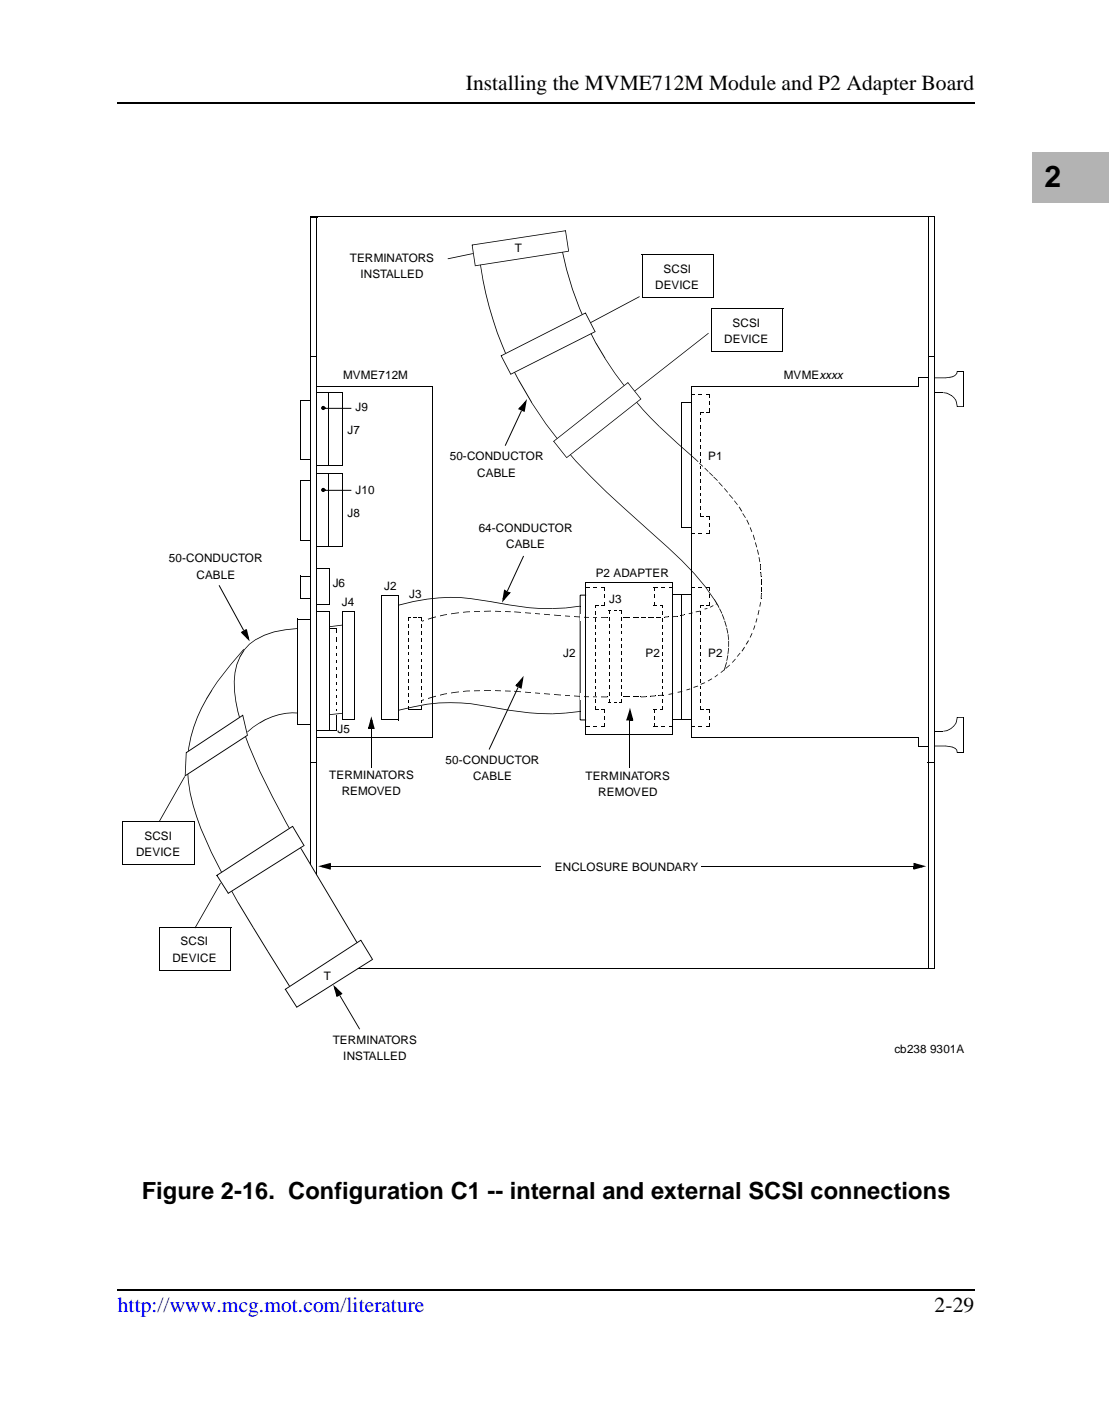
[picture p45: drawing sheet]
<svg xmlns="http://www.w3.org/2000/svg" width="181mm" height="229mm" viewBox="0 0 181 229" stroke-linecap="round" stroke-linejoin="round" font-family="sans-serif">
<defs><g id="words">
<text font-size="4.9" x="170.5" y="30.5">2</text>
<text font-size="3.9" x="23.1" y="195.7">Figure 2-16. Configuration C1 -- internal and external SCSI connections</text>
<g font-size="3.5">
<text x="76" y="14.7">Installing the MVME712M Module and P2 Adapter Board</text>
<text x="152.5" y="214.1">2-29</text>
</g>
<text font-size="3.5" fill="#00f" x="19.2" y="214.1">http://www.mcg.mot.com/literature</text>
<g font-size="1.9">
<text x="84" y="41.2">T</text>
<text x="57.1" y="42.8">TERMINATORS</text>
<text x="58.8" y="45.4">INSTALLED</text>
<text x="106.9" y="47.1">DEVICE</text>
<text x="108.3" y="44.5">SCSI</text>
<text x="119.5" y="53.3">SCSI</text>
<text x="118.2" y="55.9">DEVICE</text>
<text x="56" y="61.8">MVME712M</text>
<text x="127.9" y="61.8">MVMExxxx</text>
<text x="56.7" y="70.7">J7</text>
<text x="58" y="67.1">J9</text>
<text x="73.4" y="75.1">50-CONDUCTOR</text>
<text x="77.9" y="77.8">CABLE</text>
<text x="115.5" y="75">P1</text>
<text x="58" y="80.6">J10</text>
<text x="56.7" y="84.4">J8</text>
<text x="78.1" y="86.8">64-CONDUCTOR</text>
<text x="82.6" y="89.4">CABLE</text>
<text x="27.6" y="91.8">50-CONDUCTOR</text>
<text x="32.1" y="94.4">CABLE</text>
<text x="54.3" y="95.8">J6</text>
<text x="97.2" y="94.1">P2 ADAPTER</text>
<text x="55.8" y="98.9">J4</text>
<text x="62.7" y="96.3">J2</text>
<text x="66.8" y="97.6">J3</text>
<text x="99.4" y="98.5">J3</text>
<text x="91.9" y="107.3">J2</text>
<text x="105.3" y="107.3">P2</text>
<text x="115.5" y="107.3">P2</text>
<text x="55.1" y="119.6">J5</text>
<text x="72.7" y="124.6">50-CONDUCTOR</text>
<text x="53.7" y="127.2">TERMINATORS</text>
<text x="55.8" y="129.8">REMOVED</text>
<text x="77.2" y="127.2">CABLE</text>
<text x="95.6" y="127.2">TERMINATORS</text>
<text x="97.6" y="129.8">REMOVED</text>
<text x="23.6" y="137">SCSI</text>
<text x="22.2" y="139.7">DEVICE</text>
<text x="90.6" y="142.1">ENCLOSURE BOUNDARY</text>
<text x="29.4" y="154.3">SCSI</text>
<text x="28.1" y="156.9">DEVICE</text>
<text x="52.8" y="159.9">T</text>
<text x="54.3" y="170.3">TERMINATORS</text>
<text x="56" y="173">INSTALLED</text>
<text x="146" y="171.8">cb238 9301A</text>
</g>
</g></defs>
<path d="M19.2 16.7v.2zM159 16.7l.1 .2z" fill="#000"/>
<path d="M19.2 16.8h139.8" fill="none" stroke="#000" stroke-width=".17"/>
<path d="M19.2 211.7h139.7v3.2h-139.7z" fill="#fff"/>
<path d="M19.2 210.4v.2zM159 210.4l.1 .2z" fill="#000"/>
<path d="M19.2 210.5h139.8" fill="none" stroke="#000" stroke-width=".17"/>
<g fill="#fff">
<path d="M168.5 10.8h12.5v12.7h-12.5z"/>
<path d="M168.5 23.5h12.5v12.7h-12.5z"/>
<path d="M168.5 24.9h12.5v9.9h-12.5z"/>
</g>
<g fill="#b3b3b3">
<path d="M168.5 24.9h12.5v7.6h-12.5z"/>
<path d="M168.5 24.9h12.5v.6h-12.5z"/>
<path d="M168.5 32h12.5v1.1h-12.5z"/>
<path d="M168.5 24.9h.6v7.7h-.6z"/>
</g>
<g fill="#fff">
<path d="M168.5 36.2h12.5v12.7h-12.5z"/>
<path d="M168.5 48.9h12.5v12.7h-12.5z"/>
<path d="M168.5 61.6h12.5v12.7h-12.5z"/>
<path d="M168.5 74.3h12.5v12.7h-12.5z"/>
<path d="M168.5 87h12.5v12.7h-12.5z"/>
<path d="M168.5 99.7h12.5v12.7h-12.5z"/>
<path d="M168.5 112.4h12.5v12.7h-12.5z"/>
<path d="M168.5 125.1h12.5v12.7h-12.5z"/>
<path d="M168.5 137.8h12.5v12.7h-12.5z"/>
<path d="M168.5 150.5h12.5v12.7h-12.5z"/>
<path d="M168.5 163.2h12.5v12.7h-12.5z"/>
<path d="M168.5 175.9h12.5v12.7h-12.5z"/>
<path d="M168.5 188.6h12.5v12.7h-12.5z"/>
<path d="M168.5 201.3h12.5v12.7h-12.5z"/>
<path d="M117.5 52h8.5v4.7h-8.5z"/>
<path d="M106.2 43.2h8.6v4.6h-8.6z"/>
<path d="M50.7 63h19.8v57.3h-19.8z"/>
</g>
<path d="M50.7 63.1h19.9M50.7 63v57.3M70.6 63v57.4M50.6 120.3h19.9" fill="none" stroke="#000" stroke-width=".16"/>
<path d="M94.7 97.1h.9v20.4h-.9z" fill-rule="evenodd" fill="#fff"/>
<g fill="none" stroke="#000" stroke-width=".16">
<path d="M50.8 35.4h101.7M50.8 35.3v122.7M152.4 35.3v122.8M116 57.4h11.7M116.1 50.4h11.7M116.1 50.3v7.1M127.8 50.3v7.2M49 75h2.6M49.1 65.3h2.6M49.1 65.2v9.8M51.6 65.3v9.8M151.7 64.1h2.2"/>
<path d="M151.8 61.6v2.4M157.2 60.6v5.8M49 97.7h2.6M49.1 94h2.6M49.1 93.9v3.8M51.6 94v3.8M95.6 97.1h-.9v20.4h.9M151.7 119.3h2.2M151.8 119.3v2.5M157.2 117v5.8M50.7 158h101.7"/>
</g>
<path d="M115.5 54.4h.2zM103.4 63.9l.1 .1zM103.4 63.9l12.1-9.5h.1l-12.1 9.6zM151.7 61.6h2.6v.1v-.1l.6-.1 .1 .1-.1-.1 .5-.1v.1v-.1l.4-.2 .1 .1-.1-.1 .3-.2h.1h-.1v-.5l.2 .1-.1 .4-.4 .4 .1-.1-.5 .2-1.1 .2h-2.6zM156.2 60.5h1v.2h-1zM153.9 64a2.42 2.42 0 0 1 2.4 2.3h-.2l1.1-.1v.2h-1.1l-.1-.7 .1-.1-.1 .1-.1-.4 .1-.1-.1 .1-.3-.4 .1-.1-.1 .1-.3-.3v-.1v.1l-.4-.2 .1-.1-.1 .1-.4-.2v-.1v.1l-.6-.1zM156.1 117h1.1v.1l-1.1-.1 .2 .1-.3 1h.1l-.9 .9 .1-.1a2.21 2.21 0 0 1-1.4 .5v-.2h.6v.1v-.1l.4-.2 .1 .1-.1-.1 .4-.3v.2v-.2l.3-.3 .1 .1-.1-.1 .3-.3h.1h-.1l.1-.4 .1 .1-.1-.1zM151.7 121.7h2.6l.9 .1-.2-.1a1.18 1.18 0 0 1 1.3 1.1h-.2v-.4l.1-.1-.1 .1-.3-.3 .1-.1-.1 .2-.4-.2v-.2v.2l-.5-.1 .1-.2-.1 .2-.6-.1v-.1v.1h-2.6zM156.2 122.7h1v.1h-1z" fill="#000"/>
<path d="M112.8 63h37.1v-1.4h2.5v60.2h-2.5v-1.5h-37.1z" fill-rule="evenodd" fill="#fff"/>
<path d="M112.8 63.1h37.1M112.8 63v57.4M149.8 61.7h2.6M152.4 61.6v60.2M112.8 120.3h37.2M149.9 121.8h2.6" fill="none" stroke="#000" stroke-width=".16"/>
<path d="M149.8 61.6h.2v1.5h-.2zM149.8 120.3h.2v1.6h-.2z" fill="#000"/>
<path d="M151.5 35.3h.9v122.7h-.9z" fill="#fff"/>
<path d="M151.5 35.3h1v.1h-1zM111.2 65.6h1.6v.1h-1.6zM112.8 65.6v.1zM109.7 97v.1zM109.7 97h1.6v.1h-1.6zM111.3 85.9h1.5v.2h-1.5zM112.8 85.9v.2zM109.7 117.4v.1zM109.7 117.4h1.5v.1h-1.5zM151.4 158h1.1v.2h-1.1z" fill="#000"/>
<path d="M151.5 35.3v122.8M152.5 35.3v122.9M51.5 76h4.4M51.5 64.1h4.5M51.6 64v11.9M55.9 64v12M111.3 65.6v20.5M51.3 98.7h2.4M51.4 92.7h2.4M51.4 92.7v5.9M53.8 92.7v6M111.2 97v20.5" fill="none" stroke="#000" stroke-width=".16"/>
<path d="M62.3 97.1h2.6v20.3h-2.6z" fill="#fff"/>
<path d="M62.3 97.1h2.7M62.3 97.1v20.3M65 97.1v20.4M95.6 95.1h14.2M95.6 95v24.8M109.7 95.1v24.7M111.2 97v20.5M62.2 117.5h2.8M95.6 119.8h14.1M54 141.4h34.2M114.4 141.4h34.7" fill="none" stroke="#000" stroke-width=".16"/>
<g fill="#000">
<path d="M112.8 64.3v.1zM112.8 64.3h.5v.1h-.5zM113.3 64.3v.1zM114 64.3v.1zM114 64.3h.5v.1h-.5zM114.3 67.2l.1 .1zM114.3 67.7h.1zM114.3 67.3h.1v.4h-.1zM114.3 68.3l.1 .1zM114.3 68.8h.1zM114.3 68.4h.1v.4h-.1zM114.3 69.4l.1 .1z"/>
<path d="M114.3 69.9h.1zM114.3 69.5h.1v.4h-.1zM114.3 70.5l.1 .1zM114.3 71h.1zM114.3 70.6h.1v.4h-.1zM114.3 71.6l.1 .1zM114.3 72.1h.1zM114.3 71.7h.1v.4h-.1zM114.3 72.7l.1 .1zM114.3 73.2h.1zM114.3 72.8h.1v.4h-.1zM114.3 73.8l.1 .1z"/>
<path d="M114.3 74.3h.1zM114.3 73.9h.1v.4h-.1zM114.3 74.9l.1 .1zM114.3 75.4h.1zM114.3 75h.1v.4h-.1zM114.3 76l.1 .1zM114.3 76.5h.1zM114.3 76.1h.1v.4h-.1zM114.3 78.2l.1 .1zM114.3 78.7h.1zM114.3 78.3h.1v.4h-.1zM114.3 77.1l.1 .1z"/>
<path d="M114.3 77.6h.1zM114.3 77.2h.1v.4h-.1zM114.3 79.3l.1 .1zM114.3 79.8h.1zM114.3 79.4h.1v.4h-.1zM114.4 67.2h.3v.1h-.3zM114.5 64.3v.1zM114.7 67.2l.1 .1zM115.2 64.3v.1zM115.2 64.3h.5v.1h-.5zM115.3 67.2v.1zM115.3 67.2h.4v.1h-.4z"/>
<path d="M115.7 64.3h.1zM115.7 64.8l.1 .1zM115.7 64.3h.1v.5h-.1zM115.7 65.5l.1 .1zM115.7 66l.1 .1zM115.7 65.6h.1v.4h-.1zM115.7 66.7l.1 .1zM115.7 67.2l.1 .1zM115.7 66.8h.1v.4h-.1zM115.7 64.3l.1 .1zM99.3 99.6h.2zM99.3 99.6h.2v.5h-.2z"/>
<path d="M99.3 99.6l.1 .1zM99.4 99.6h.3v.1h-.3zM99.7 99.6v.1zM100.2 99.6v.1zM100.2 99.6h.3v.1h-.3zM100.5 99.6l.1 .1zM101 99.6l.1 .1zM101.1 99.6h.3v.1h-.3zM101.3 99.6h.1zM101.3 99.6h.1v.5h-.1zM101.4 99.6v.1zM106.7 95.8h.1z"/>
<path d="M106.7 96.3h.1zM106.7 95.8h.1v.5h-.1zM106.7 97h.1zM106.7 97.5h.1zM106.7 97h.1v.5h-.1zM106.7 98.2l.1 .1zM106.7 98.7l.1 .1zM106.7 98.3h.1v.4h-.1zM106.7 95.8v.1zM106.7 98.7v.1zM106.7 95.8h.5v.1h-.5zM106.7 98.7h.4v.1h-.4z"/>
<path d="M107.1 98.7l.1 .1zM107.2 95.8v.1zM107.7 98.7l.1 .1zM107.8 98.7h.3v.1h-.3zM107.9 95.8l.1 .1zM108 95.8h.4v.1h-.4zM108.1 98.7l.1 .1zM108.1 99.2h.1zM108.1 98.8h.1v.4h-.1zM108.1 99.8l.1 .1zM108.1 99.9h.1v.4h-.1zM108.4 95.8l.1 .1z"/>
<path d="M109.2 95.8v.1zM109.2 95.8h.5v.1h-.5zM109.7 95.8v.1zM111.2 97h1.6v.1h-1.6zM112.8 97v.1zM112.8 95.8v.1zM112.8 86.9v.2zM112.8 95.8h.5v.1h-.5zM112.8 86.9h.5v.2h-.5zM113.3 95.8v.1zM113.3 86.9v.2zM114 95.8v.1z"/>
<path d="M114 86.9v.2zM114 95.8h.5v.1h-.5zM114 86.9h.5v.2h-.5zM114.3 98.7l.1 .1zM114.3 99.2h.1zM114.3 98.8h.1v.4h-.1zM114.3 99.8l.1 .1zM114.3 99.9h.1v.4h-.1zM114.3 80.4l.1 .1zM114.3 80.9h.1zM114.3 80.5h.1v.4h-.1zM114.3 82.6l.1 .1z"/>
<path d="M114.3 83.1h.1zM114.3 82.7h.1v.4h-.1zM114.3 81.5l.1 .1zM114.3 82h.1zM114.3 81.6h.1v.4h-.1zM114.3 83.7l.1 .1zM114.3 84.2h.1zM114.3 83.8h.1v.4h-.1zM114.3 84.2l.1 .1zM114.4 98.7h.3v.1h-.3zM114.4 84.2h.3v.1h-.3zM114.5 95.8v.1z"/>
<path d="M114.5 86.9v.2zM114.7 98.7l.1 .1zM114.7 84.2l.1 .1zM115.2 95.8v.1zM115.2 86.9v.2zM115.2 95.8h.5v.1h-.5zM115.2 86.9h.5v.2h-.5zM115.3 98.7v.1zM115.3 84.2v.1zM115.3 98.7h.4v.1h-.4zM115.3 84.2h.4v.1h-.4zM115.7 95.8h.1z"/>
<path d="M115.7 96.3h.1zM115.7 95.8h.1v.5h-.1zM115.7 97h.1zM115.7 97.5h.1zM115.7 97h.1v.5h-.1zM115.7 98.2l.1 .1zM115.7 98.7l.1 .1zM115.7 98.3h.1v.4h-.1zM115.7 84.2l.1 .1zM115.7 84.7h.1zM115.7 84.3h.1v.4h-.1zM115.7 85.4h.1z"/>
<path d="M115.7 85.8l.1 .1zM115.7 85.4h.1v.4h-.1zM115.7 86.5l.1 .1zM115.7 87l.1 .1zM115.7 86.6h.1v.4h-.1zM115.7 95.8l.1 .1zM115.7 86.9l.1 .2zM99.3 100.1h.2zM99.3 100.7h.2zM99.3 101.2h.2zM99.3 100.7h.2v.5h-.2zM99.3 101.9h.2z"/>
<path d="M99.3 102.3l.2 .1zM99.3 101.9h.2v.4h-.2zM99.3 103h.2zM99.3 103.4l.2 .1zM99.3 103h.2v.4h-.2zM99.3 104.1h.2zM99.3 104.6h.2zM99.3 104.1h.2v.5h-.2zM99.3 105.2h.2zM99.3 105.7h.2zM99.3 105.2h.2v.5h-.2zM99.3 106.3h.2z"/>
<path d="M99.3 106.8h.2zM99.3 106.3h.2v.5h-.2zM99.3 107.4l.2 .1zM99.3 107.9h.2zM99.3 107.5h.2v.4h-.2zM99.3 108.5l.2 .1zM99.3 109h.2zM99.3 108.6h.2v.4h-.2zM99.3 110.8h.2zM99.3 111.2l.2 .1zM99.3 110.8h.2v.4h-.2zM99.3 113l.2 .1z"/>
<path d="M99.3 113.5h.2zM99.3 113.1h.2v.4h-.2zM99.3 109.7h.2zM99.3 110.1l.2 .1zM99.3 109.7h.2v.4h-.2zM99.3 111.9h.2zM99.3 112.4h.2zM99.3 111.9h.2v.5h-.2zM99.3 114.1l.2 .1zM99.3 114.6h.2zM99.3 114.2h.2v.4h-.2zM99.3 114.6l.1 .1z"/>
<path d="M99.4 114.6h.3v.1h-.3zM99.7 114.6v.1zM100.2 114.6v.1zM100.2 114.6h.3v.1h-.3zM100.5 114.6l.1 .1zM101 114.6l.1 .1zM101.1 114.6h.3v.1h-.3zM101.3 100.1h.1zM101.3 100.7h.1zM101.3 101.2h.1zM101.3 100.7h.1v.5h-.1zM101.3 101.9h.1z"/>
<path d="M101.3 102.3l.1 .1zM101.3 101.9h.1v.4h-.1zM101.3 103h.1zM101.3 103.4l.1 .1zM101.3 103h.1v.4h-.1zM101.3 104.1h.1zM101.3 104.6h.1zM101.3 104.1h.1v.5h-.1zM101.3 105.2h.1zM101.3 105.7h.1zM101.3 105.2h.1v.5h-.1zM101.3 106.3h.1z"/>
<path d="M101.3 106.8h.1zM101.3 106.3h.1v.5h-.1zM101.3 107.4l.1 .1zM101.3 107.9h.1zM101.3 107.5h.1v.4h-.1zM101.3 108.5l.1 .1zM101.3 109h.1zM101.3 108.6h.1v.4h-.1zM101.3 110.8h.1zM101.3 111.2l.1 .1zM101.3 110.8h.1v.4h-.1zM101.3 113l.1 .1z"/>
<path d="M101.3 113.5h.1zM101.3 113.1h.1v.4h-.1zM101.3 109.7h.1zM101.3 110.1l.1 .1zM101.3 109.7h.1v.4h-.1zM101.3 111.9h.1zM101.3 112.4h.1zM101.3 111.9h.1v.5h-.1zM101.3 114.1l.1 .1zM101.3 114.6h.1zM101.3 114.2h.1v.4h-.1zM101.4 114.6v.1z"/>
<path d="M106.7 115.7h.1zM106.7 116.2h.1zM106.7 115.7h.1v.5h-.1zM106.7 116.9h.1zM106.7 117.3l.1 .1zM106.7 116.9h.1v.4h-.1zM106.7 118l.1 .1zM106.7 118.5h.1zM106.7 118.1h.1v.4h-.1zM106.7 115.7v.1zM106.7 118.4v.2zM106.7 115.7h.4v.1h-.4z"/>
<path d="M106.7 118.4h.5v.2h-.5zM107.1 115.7l.1 .1zM107.2 118.4v.2zM107.7 115.7l.1 .1zM107.8 115.7h.3v.1h-.3zM107.9 118.4l.1 .2zM108 118.4h.4v.2h-.4zM108.1 100.3h.1zM108.1 100.9l.1 .1zM108.1 101.4h.1zM108.1 101h.1v.4h-.1zM108.1 102l.1 .1z"/>
<path d="M108.1 102.5h.1zM108.1 102.1h.1v.4h-.1zM108.1 103.1l.1 .1zM108.1 103.6h.1zM108.1 103.2h.1v.4h-.1zM108.1 104.2l.1 .1zM108.1 104.7h.1zM108.1 104.3h.1v.4h-.1zM108.1 105.3l.1 .1zM108.1 105.8h.1zM108.1 105.4h.1v.4h-.1zM108.1 106.4l.1 .1z"/>
<path d="M108.1 106.9h.1zM108.1 106.5h.1v.4h-.1zM108.1 107.5l.1 .1zM108.1 108h.1zM108.1 107.6h.1v.4h-.1zM108.1 109.7l.1 .1zM108.1 110.2h.1zM108.1 109.8h.1v.4h-.1zM108.1 111.9l.1 .1zM108.1 112.4h.1zM108.1 112h.1v.4h-.1zM108.1 114.1l.1 .1z"/>
<path d="M108.1 114.6h.1zM108.1 114.2h.1v.4h-.1zM108.1 108.6l.1 .1zM108.1 109.1h.1zM108.1 108.7h.1v.4h-.1zM108.1 110.8l.1 .1zM108.1 111.3h.1zM108.1 110.9h.1v.4h-.1zM108.1 113l.1 .1zM108.1 113.5h.1zM108.1 113.1h.1v.4h-.1zM108.1 115.2h.1z"/>
<path d="M108.1 115.7h.1zM108.1 115.2h.1v.5h-.1zM108.1 115.7l.1 .1zM108.4 118.4l.1 .2zM109.2 118.4v.2zM109.2 118.4h.5v.2h-.5zM109.7 118.4v.2zM111.2 117.4h1.6v.1h-1.6zM112.8 117.4v.1zM112.8 118.4v.2zM112.8 118.4h.5v.2h-.5zM113.3 118.4v.2z"/>
<path d="M114 118.4v.2zM114 118.4h.5v.2h-.5zM114.3 100.3h.1zM114.3 100.9l.1 .1zM114.3 101.4h.1zM114.3 101h.1v.4h-.1zM114.3 102l.1 .1zM114.3 102.5h.1zM114.3 102.1h.1v.4h-.1zM114.3 103.1l.1 .1zM114.3 103.6h.1zM114.3 103.2h.1v.4h-.1z"/>
<path d="M114.3 104.2l.1 .1zM114.3 104.7h.1zM114.3 104.3h.1v.4h-.1zM114.3 105.3l.1 .1zM114.3 105.8h.1zM114.3 105.4h.1v.4h-.1zM114.3 106.4l.1 .1zM114.3 106.9h.1zM114.3 106.5h.1v.4h-.1zM114.3 107.5l.1 .1zM114.3 108h.1zM114.3 107.6h.1v.4h-.1z"/>
<path d="M114.3 109.7l.1 .1zM114.3 110.2h.1zM114.3 109.8h.1v.4h-.1zM114.3 111.9l.1 .1zM114.3 112.4h.1zM114.3 112h.1v.4h-.1zM114.3 114.1l.1 .1zM114.3 114.6h.1zM114.3 114.2h.1v.4h-.1zM114.3 108.6l.1 .1zM114.3 109.1h.1zM114.3 108.7h.1v.4h-.1z"/>
<path d="M114.3 110.8l.1 .1zM114.3 111.3h.1zM114.3 110.9h.1v.4h-.1zM114.3 113l.1 .1zM114.3 113.5h.1zM114.3 113.1h.1v.4h-.1zM114.3 115.2h.1zM114.3 115.7h.1zM114.3 115.2h.1v.5h-.1zM114.3 115.7l.1 .1zM114.4 115.7h.3v.1h-.3zM114.5 118.4v.2z"/>
<path d="M114.7 115.7l.1 .1zM115.2 118.4v.2zM115.2 118.4h.5v.2h-.5zM115.3 115.7v.1zM115.3 115.7h.4v.1h-.4zM115.7 115.7h.1zM115.7 116.2h.1zM115.7 115.7h.1v.5h-.1zM115.7 116.9h.1zM115.7 117.3l.1 .1zM115.7 116.9h.1v.4h-.1zM115.7 118l.1 .1z"/>
<path d="M115.7 118.5h.1zM115.7 118.1h.1v.4h-.1zM115.7 115.7l.1 .1zM115.7 118.4l.1 .2zM53.7 141h.3v.3h-.3zM54 141.3v.1zM51.9 141.3l2.1-.5-.1 .4-1.3 .3v-.3l1.3 .3-.1 .4-.1-.2v-.4h.3v.6zM88.2 141.3l.1 .1zM114.4 141.3v.1zM149.1 140.8l2 .5-2 .6 .1-.4 1.2-.3 .1 .3-1.3-.3 .1-.4 .1 .2v.3h-.3zM149.1 141.3h.3v.4h-.3zM149.1 141.3v.1z"/>
</g>
<path d="M52.6 141.3l1.2-.3v.7zM149.2 141l1.3 .3-1.3 .4z" fill="#000"/>
<g fill="#fff">
<path d="M94.7 125.9h15.5v4.7h-15.5z"/>
<path d="M53.5 125.9h14.2v4.6h-14.2z"/>
</g>
<g fill="#000">
<path d="M50.6 58.1l.1 .1zM50.7 58.1h.9v.1h-.9zM51.6 58.1l.1 .1zM151.5 58.1l.1 .1zM151.6 58.1h.9v.1h-.9zM152.5 58.1v.1zM60.6 118.9v.1zM60.6 116.9l.5 2.1-.3-.2-.4-1.2 .4-.1-.4 1.3-.3-.1 .2-.1h.3v.4h-.6zM60.6 118.6h.3v.4h-.3zM50.6 124.4l.1 .1zM50.7 124.4h.9v.1h-.9zM51.6 124.4l.1 .1z"/>
<path d="M151.4 124.4v.1zM151.4 124.4h1.1v.1h-1.1zM152.5 124.4v.1z"/>
</g>
<path d="M60.6 117.6l.3 1.2h-.6z" fill="#000"/>
<path d="M60.6 119v6.3" fill="none" stroke="#000" stroke-width=".16"/>
<g fill="#fff">
<path d="M114.7 99.9l.1 .1z"/>
<path d="M115.9 99.3l.1 .1z"/>
<path d="M114.7 99.9l1.2-.6v.1l-1.1 .6z"/>
<path d="M115.1 100.9l.1 .1z"/>
<path d="M116.3 100.2l.1 .2z"/>
<path d="M115.2 100.9l1.1-.7v.2l-1.1 .6z"/>
<path d="M115.6 101.9l.1 .1z"/>
<path d="M116.8 101.2l.1 .1z"/>
<path d="M115.6 101.9l1.2-.7v.1l-1.1 .7z"/>
<path d="M115.9 103l.1 .1z"/>
<path d="M117.1 102.3l.1 .1z"/>
<path d="M115.9 103l1.2-.7 .1 .1-1.2 .7z"/>
<path d="M116 106.4l.1 .1z"/>
<path d="M117.2 105.7l.1 .2z"/>
<path d="M116.1 106.4l1.1-.7v.2l-1.1 .6z"/>
<path d="M116.1 104.2v.1z"/>
<path d="M117.2 103.5h.2z"/>
<path d="M116.1 104.1l1.1-.6 .1 .1-1.1 .7z"/>
<path d="M116 105.2l.1 .2z"/>
<path d="M117.2 104.6l.1 .1z"/>
<path d="M116.1 105.2l1.1-.6v.1l-1.1 .7z"/>
<path d="M116.2 107.4l.1 .2z"/>
<path d="M117.3 106.8l.1 .1z"/>
<path d="M116.2 107.4l1.1-.6 .1 .1-1.1 .7z"/>
<path d="M115.7 108.8l.1 .1z"/>
<path d="M116.9 108.1v.1z"/>
<path d="M115.7 108.8l1.2-.7v.1l-1.1 .7z"/>
<path d="M115.2 105.9h2.8v1.7h-2.8z"/>
<path d="M115.2 105.8h2.9v.2h-2.9z"/>
<path d="M118 105.9h.1v1.8h-.1z"/>
<path d="M115.1 107.6h2.9v.1h-2.9z"/>
<path d="M115.1 105.8h.1v1.9h-.1z"/>
</g>
<g fill="#000">
<path d="M65 98.7l.1 .1zM65 98.7a29.9 29.9 0 0 1 15-.6l6.3 1 3.8 .1v.2a41.4 41.4 0 0 1-10.2-1.2 28.8 28.8 0 0 0-10.2-.4l-4.6 1zM94.6 98.8l.1 .2zM95.6 95.8v.1zM95.6 95.8h.5v.1h-.5zM96.1 95.8l.1 .1zM96.8 95.8l.1 .1zM96.9 95.8h.4v.1h-.4zM97.2 98.7l.1 .1zM97.2 99.2h.1zM97.2 98.8h.1v.4h-.1zM97.2 99.8l.1 .1z"/>
<path d="M97.2 99.9h.1v.4h-.1zM97.2 98.7v.1zM97.2 98.7h.4v.1h-.4zM97.3 95.8l.1 .1zM97.6 98.7v.1zM98.1 95.8v.1zM98.1 95.8h.5v.1h-.5zM98.1 98.7l.1 .1zM98.2 98.7h.4v.1h-.4zM98.6 95.8h.1zM98.6 96.3h.1zM98.6 95.8h.1v.5h-.1z"/>
<path d="M98.6 97h.1zM98.6 97.5h.1zM98.6 97h.1v.5h-.1zM98.6 98.2l.1 .1zM98.6 98.7l.1 .1zM98.6 98.3h.1v.4h-.1zM98.6 98.7v.1zM98.6 95.8l.1 .1zM66.7 100.8h.1zM66.7 101.3h.1zM66.7 100.8h.1v.5h-.1zM66.7 101.9h.1z"/>
<path d="M66.7 102.4h.1zM66.7 101.9h.1v.5h-.1zM66.7 103l.1 .1zM66.7 103.5h.1zM66.7 103.1h.1v.4h-.1zM66.7 104.1l.1 .1zM66.7 104.6h.1zM66.7 104.2h.1v.4h-.1zM66.7 105.3h.1zM66.7 105.7l.1 .1zM66.7 105.3h.1v.4h-.1zM66.7 106.4h.1z"/>
<path d="M66.7 106.8l.1 .1zM66.7 106.4h.1v.4h-.1zM66.7 107.5l.1 .1zM66.7 108h.1zM66.7 107.6h.1v.4h-.1zM66.7 108.6l.1 .1zM66.7 109.1h.1zM66.7 108.7h.1v.4h-.1zM66.7 109.7l.1 .1zM66.7 110.2h.1zM66.7 109.8h.1v.4h-.1zM66.7 112h.1z"/>
<path d="M66.7 112.4l.1 .1zM66.7 112h.1v.4h-.1zM66.7 114.2l.1 .1zM66.7 114.7h.1zM66.7 114.3h.1v.4h-.1zM66.7 110.9h.1zM66.7 111.3l.1 .1zM66.7 110.9h.1v.4h-.1zM66.7 113.1l.1 .1zM66.7 113.6h.1zM66.7 113.2h.1v.4h-.1zM66.7 115.3l.1 .1z"/>
<path d="M66.7 115.8l.1 .1zM66.7 115.4h.1v.4h-.1zM66.7 100.7v.2zM66.7 115.8v.1zM66.7 100.7h.3v.2h-.3zM66.7 115.8h1.9v.1h-1.9zM67 100.7l.1 .2zM67.5 100.7v.2zM67.5 100.7h.4v.2h-.4zM67.9 100.7v.2zM68.3 100.7l.1 .2zM68.4 100.7h.3v.2h-.3z"/>
<path d="M68.6 115.8l.1 .1zM68.7 100.8h.1zM68.7 101.3h.1zM68.7 100.8h.1v.5h-.1zM68.7 101.9h.1zM68.7 102.4h.1zM68.7 101.9h.1v.5h-.1zM68.7 103l.1 .1zM68.7 103.5h.1zM68.7 103.1h.1v.4h-.1zM68.7 104.1l.1 .1zM68.7 104.6h.1z"/>
<path d="M68.7 104.2h.1v.4h-.1zM68.7 105.3h.1zM68.7 105.7l.1 .1zM68.7 105.3h.1v.4h-.1zM68.7 106.4h.1zM68.7 106.8l.1 .1zM68.7 106.4h.1v.4h-.1zM68.7 107.5l.1 .1zM68.7 108h.1zM68.7 107.6h.1v.4h-.1zM68.7 108.6l.1 .1zM68.7 109.1h.1z"/>
<path d="M68.7 108.7h.1v.4h-.1zM68.7 109.7l.1 .1zM68.7 110.2h.1zM68.7 109.8h.1v.4h-.1zM68.7 112h.1zM68.7 112.4l.1 .1zM68.7 112h.1v.4h-.1zM68.7 114.2l.1 .1zM68.7 114.7h.1zM68.7 114.3h.1v.4h-.1zM68.7 110.9h.1zM68.7 111.3l.1 .1z"/>
<path d="M68.7 110.9h.1v.4h-.1zM68.7 113.1l.1 .1zM68.7 113.6h.1zM68.7 113.2h.1v.4h-.1zM68.7 115.3l.1 .1zM68.7 115.8l.1 .1zM68.7 115.4h.1v.4h-.1zM68.7 100.7l.1 .2zM95.6 118.4v.2zM95.6 118.4h.5v.2h-.5zM96.1 118.4l.1 .2zM96.8 118.4l.1 .2z"/>
<path d="M96.9 118.4h.4v.2h-.4zM97.2 100.3h.1zM97.2 100.9l.1 .1zM97.2 101.4h.1zM97.2 101h.1v.4h-.1zM97.2 102l.1 .1zM97.2 102.5h.1zM97.2 102.1h.1v.4h-.1zM97.2 103.1l.1 .1zM97.2 103.6h.1zM97.2 103.2h.1v.4h-.1zM97.2 104.2l.1 .1z"/>
<path d="M97.2 104.7h.1zM97.2 104.3h.1v.4h-.1zM97.2 105.3l.1 .1zM97.2 105.8h.1zM97.2 105.4h.1v.4h-.1zM97.2 106.4l.1 .1zM97.2 106.9h.1zM97.2 106.5h.1v.4h-.1zM97.2 107.5l.1 .1zM97.2 108h.1zM97.2 107.6h.1v.4h-.1zM97.2 109.7l.1 .1z"/>
<path d="M97.2 110.2h.1zM97.2 109.8h.1v.4h-.1zM97.2 111.9l.1 .1zM97.2 112.4h.1zM97.2 112h.1v.4h-.1zM97.2 114.1l.1 .1zM97.2 114.6h.1zM97.2 114.2h.1v.4h-.1zM97.2 108.6l.1 .1zM97.2 109.1h.1zM97.2 108.7h.1v.4h-.1zM97.2 110.8l.1 .1z"/>
<path d="M97.2 111.3h.1zM97.2 110.9h.1v.4h-.1zM97.2 113l.1 .1zM97.2 113.5h.1zM97.2 113.1h.1v.4h-.1zM97.2 115.2h.1zM97.2 115.7h.1zM97.2 115.2h.1v.5h-.1zM97.2 115.7v.1zM97.2 115.7h.4v.1h-.4zM97.3 118.4l.1 .2zM97.6 115.7v.1z"/>
<path d="M98.1 118.4v.2zM98.1 118.4h.5v.2h-.5zM98.1 115.7l.1 .1zM98.2 115.7h.4v.1h-.4zM98.6 115.7h.1zM98.6 116.2h.1zM98.6 115.7h.1v.5h-.1zM98.6 116.9h.1zM98.6 117.3l.1 .1zM98.6 116.9h.1v.4h-.1zM98.6 118l.1 .1zM98.6 118.5h.1z"/>
<path d="M98.6 118.1h.1v.4h-.1zM98.6 115.7v.1zM98.6 118.4l.1 .2z"/>
</g>
<path d="M90.1 99.2h2.2" fill="none" stroke="#000" stroke-width=".21"/>
<path d="M92.3 99.1h2.3" fill="none" stroke="#000" stroke-width=".42"/>
<path d="M52.9 102.5h1.9v16.6h-1.9z" fill="#fff"/>
<path d="M52.9 119.1h1.9v.1h-1.9zM52.9 102.5h2v.1h-2z" fill="#000"/>
<path d="M53 102.5v16.7M54.9 102.5v16.7" fill="none" stroke="#000" stroke-width=".16"/>
<path d="M51.6 99.8h2.1v19.3h-2.1z" fill="#fff"/>
<path d="M51.6 99.8h2.2M51.6 99.7v19.5M53.8 99.8v19.4M51.5 119.2h2.2" fill="none" stroke="#000" stroke-width=".16"/>
<path d="M55.9 99.8h1.8v17.5h-1.8z" fill="#fff"/>
<path d="M53.6 64.1h.1zM53.6 75.9l.1 .1zM53.6 77.2l.1 .1zM53.6 89.1h.1zM55.9 99.7h1.9v.2h-1.9zM55.8 117.3h2v.1h-2zM102.8 117.5v.1zM102.8 115.5l.6 2.1-.4-.2-.4-1.2 .4-.1-.4 1.3-.3-.1 .1-.1h.4v.4h-.6zM102.8 117.2h.3v.4h-.3z" fill="#000"/>
<g fill="none" stroke="#000" stroke-width=".16">
<path d="M49.1 78.5h2.6M49.1 78.4v9.7M51.5 77.2h4.5M51.6 77.2v11.9M51.6 78.4v9.8M52.6 66.4l.2-.1 .1 .1 .1 .2-.1 .2h-.1h-.2l-.1-.2zM52.6 79.8l.2-.1 .1 .1 .1 .2-.1 .1-.1 .1-.2-.1-.1-.1zM53 66.6h.1M53 80h.1M53 66.6h4.3M53.6 64.1v11.8M53.6 77.3v11.8"/>
<path d="M55.9 77.2v12M49 88.1h2.6M51.5 89.1h4.4M53 80h4.3M55.9 99.7v17.6M57.8 99.8v17.6M102.8 117.6v7.7"/>
</g>
<g fill="#000">
<path d="M102.8 116.2l.3 1.2h-.7z"/>
<path d="M52.6 66.4l.2-.1 .1 .1 .1 .2-.1 .2h-.1h-.2l-.1-.2z" fill-rule="evenodd"/>
<path d="M52.6 79.8l.2-.1 .1 .1 .1 .2-.1 .1-.1 .1-.2-.1-.1-.1z" fill-rule="evenodd"/>
</g>
<path d="M50.7 35.4h1v122.6h-1z" fill="#fff"/>
<path d="M50.7 35.3h1.1v.2h-1.1zM50.8 58.1v.1zM50.8 58.1h.9v.1h-.9zM51.7 58.1v.1zM50.7 124.4v.1zM50.7 124.4h1v.1h-1zM51.7 124.4v.1zM50.6 158h1.1v.2h-1.1z" fill="#000"/>
<path d="M50.7 35.3v122.8M51.7 35.4v122.8" fill="none" stroke="#000" stroke-width=".16"/>
<g fill="#fff">
<path d="M72.3 73.8h17.4v4.7h-17.4z"/>
<path d="M83.3 107.5l.2 .1-.3 .5-.2-.2z"/>
<path d="M83.9 107.8l.2 .1-.3 .5-.2-.1z"/>
<path d="M83.5 107.6l.4 .2-.3 .5-.4-.2z"/>
<path d="M82.3 108.7l.2 .1-.3 .5-.2-.2z"/>
<path d="M82.9 109l.2 .2-.3 .4-.2-.1z"/>
<path d="M82.5 108.8l.4 .2-.3 .5-.4-.2z"/>
<path d="M81.2 109.7l.2 .2-.4 .4-.2-.2z"/>
<path d="M81.7 110.1l.2 .2-.3 .4-.2-.2z"/>
<path d="M81.4 109.9l.3 .2-.3 .4-.4-.2z"/>
<path d="M79.7 111.1l.4-.4 .2 .2-.4 .3z"/>
<path d="M80.2 111.5l.3-.4 .2 .2-.4 .4z"/>
<path d="M79.9 111.2l.4-.3 .2 .2-.3 .4z"/>
<path d="M78.4 111.9l.4-.4 .1 .2-.4 .4z"/>
<path d="M78.8 112.3l.4-.3 .2 .1-.4 .4z"/>
<path d="M78.5 112.1l.4-.4 .3 .3-.4 .3z"/>
<path d="M76.9 112.5l.5-.2 .1 .3-.5 .2z"/>
<path d="M77.2 113.2l.5-.3 .1 .3-.5 .2z"/>
<path d="M77 112.8l.5-.2 .2 .3-.5 .3z"/>
<path d="M75.5 112.9h.5l.1 .2-.6 .1z"/>
<path d="M75.6 113.7l.6-.1v.2l-.5 .1z"/>
<path d="M75.5 113.2l.6-.1 .1 .5-.6 .1z"/>
<path d="M73.9 113.4l.6-.1v.3l-.5 .1z"/>
<path d="M74.1 114.2l.6-.1v.2l-.6 .2z"/>
<path d="M74 113.7l.5-.1 .2 .5-.6 .1z"/>
<path d="M72.4 113.7h.5v.2l-.5 .1z"/>
<path d="M72.4 114.5l.6-.1v.3h-.6z"/>
<path d="M72.4 114l.5-.1 .1 .5-.6 .1z"/>
<path d="M70.8 113.8h.5v.2h-.5z"/>
<path d="M70.8 114.6h.5v.2h-.5z"/>
<path d="M70.8 114h.5v.6h-.5z"/>
<path d="M69.4 113.8h.6v.3l-.6-.1z"/>
<path d="M69.4 114.6h.6v.2h-.6z"/>
<path d="M69.4 114l.6 .1v.5h-.6z"/>
<path d="M69.4 101.3h.6v.3l-.6-.1z"/>
<path d="M69.4 102l.6 .1v.2h-.6z"/>
<path d="M69.4 101.5l.6 .1v.5l-.6-.1z"/>
<path d="M70.7 101l.5-.1 .1 .2-.5 .2z"/>
<path d="M71 101.8l.5-.2 .1 .3-.5 .2z"/>
<path d="M70.8 101.3l.5-.2 .2 .5-.5 .2z"/>
<path d="M72.2 100.5l.4-.3 .1 .2-.4 .3z"/>
<path d="M72.6 101.2l.4-.3 .2 .2-.5 .3z"/>
<path d="M72.3 100.7l.4-.3 .3 .5-.4 .3z"/>
<path d="M73.4 99.6l.4-.3 .1 .1-.3 .4z"/>
<path d="M74.3 99.8l.2 .2-.4 .4-.2-.2z"/>
<path d="M73.6 99.8l.3-.4 .4 .4-.4 .4z"/>
<path d="M74.6 98.3l.2 .1-.3 .4-.2-.1z"/>
<path d="M75.3 98.7l.2 .1-.3 .5-.2-.2z"/>
<path d="M74.8 98.4l.5 .3-.3 .4-.5-.3z"/>
<path d="M72.6 123.3h15.5v4.6h-15.5z"/>
</g>
<path d="M40.7 105.1a10.8 10.8 0 0 1 5.8-2.4l2.1-.2 .3 59.4a.95 .95 0 0 1 .2-1.5 13.4 13.4 0 0 1 4.8-1.6 11 11 0 0 0 5.1-2 1.17 1.17 0 0 0 .1-1.5l-9.9-16.7a122.6 122.6 0 0 1-9.3-18.8 21.9 21.9 0 0 1-1.6-10.1 7.8 7.8 0 0 1 2.4-4.6z" fill-rule="evenodd" fill="#fff"/>
<path d="M39.8 105.9v.1zM39.7 105.9l.1 .1-4.3 5.2-.9 1.4a23.4 23.4 0 0 0-3.7 9.4v-.1a24.8 24.8 0 0 0 1.9 13.2l1.8 4 2 4 2.3 4.2 2.5 4-.1 .1a115.9 115.9 0 0 1-8.6-16.2 25.8 25.8 0 0 1-1.9-13.3 27.6 27.6 0 0 1 6.7-13.4zM48.6 102.5l.1 .1zM40.7 105.1a10.9 10.9 0 0 1 5.8-2.4l2.1-.2v.1l-2.1 .2-1.7 .4-1.6 .5-1.4 .6-1.1 .9-.8 .9-.7 1.1-.5 1.3-.3 1.2a21.9 21.9 0 0 0 1.6 10.1 93.6 93.6 0 0 0 6.8 14.5l12.4 20.9a1.34 1.34 0 0 1-.4 1.9 12.9 12.9 0 0 1-4.9 1.8 13.4 13.4 0 0 0-4.8 1.6l-.2 .2-.2 .6-.1 .1 .1-.6a1.33 1.33 0 0 1 1-.8 43.7 43.7 0 0 1 6.5-1.8l1.9-.8 .6-.4 .6-.8-.1-.6-10-16.9a122.6 122.6 0 0 1-9.3-18.9 21.9 21.9 0 0 1-1.6-10.1 8.1 8.1 0 0 1 2.4-4.6zM41.3 151.4l.1-.1 2.4 3.9-.1 .1zM43.7 155.3l.1-.1 4.4 7-.2 .1zM48 162.3h.2zM48.6 161.4l.1-.1 .1 .3-.1 .1zM48.7 161.7l.1-.1 .2 .3-.1 .1zM48.9 162l.1-.1z" fill="#000"/>
<path d="M46.5 161.4l12.4-8 1.9 3.1-12.4 7.8z" fill="#fff"/>
<path d="M48.4 164.3l12.3-7.8 .1 .1-12.4 7.9zM46.4 161.4l12.5-8.1 2 3.3h-.2l-1.9-3.1 .1-.1v.1l-12.3 8-.1-.1h.1l1.9 2.9-.1 .1z" fill="#000"/>
<path d="M30.4 122.8l9.2-6.1 .8 3.3-10.2 6.6z" fill="#fff"/>
<path d="M40.3 119.4l.1 .1zM40.4 119.4l.9-.8v.1l-.9 .8zM41.3 118.6l1-.7 .1 .1-1.1 .7zM48.7 116.3v.1zM42.3 117.9a10.6 10.6 0 0 1 6.4-1.6v.1l-2 .1a10.6 10.6 0 0 0-4.3 1.6zM30.3 122.8l9.3-6.2 .9 3.4h-.2l-.7-3.2 .1-.1-9.3 6.2-.1-.1h.2l-.2 3.8h-.1zM30.2 126.5l10.1-6.6 .1 .2-10.2 6.6z" fill="#000"/>
<path d="M35.4 142.8l12.3-8 1.9 3.2-12.4 7.8z" fill="#fff"/>
<path d="M37.2 145.7l12.3-7.8 .1 .1-12.4 7.9zM35.2 142.8l12.6-8.1 1.9 3.3h-.2l-1.8-3.1 .1-.1v.1l-12.4 8-.1-.1h.2l1.8 2.9-.1 .1z" fill="#000"/>
<path d="M26 151.3h11.6v7h-11.6z" fill="#fff"/>
<path d="M25.9 158.4h11.8M26 151.4h11.7M26 151.3v7.1M37.7 151.3v7.2" fill="none" stroke="#000" stroke-width=".16"/>
<g fill="#fff">
<path d="M27.4 153h8.6v4.6h-8.6z"/>
<path d="M27.4 90.5h15.6v4.7h-15.6z"/>
</g>
<path d="M39.5 103l.3-.1 .1 .3-.3 .2zM39.3 103.2l.2-.2 .2 .1 .9 .9-.3 .2-.3-1.3 .3-.1-.1 .2-.3 .2-.1-.3 .5-.2 .4 1.9z" fill="#000"/>
<path d="M39.6 103.2l.5-.3 .3 1.2z" fill="#000"/>
<path d="M35.7 95.5l4.1 7.4" fill="none" stroke="#000" stroke-width=".16"/>
<path d="M53.4 169h15.5v4.7h-15.5z" fill="#fff"/>
<path d="M53.8 102.2v.1zM55.9 101.9v.2zM55.3 162.4h.2zM54.4 160.7l1.5 1.5-.4 .1-.9-.9 .2-.3 .4 1.3-.3 .1 .4-.3 .1 .2-.5 .3zM55.3 162.2l.3-.2 .1 .3-.3 .1zM58.6 167.9h.2zM55.4 162.5l.1-.1 3.2 5.4-.1 .1z" fill="#000"/>
<path d="M54.7 161.2l.9 .9-.5 .4z" fill="#000"/>
<path d="M53.8 102.1h2.1" fill="none" stroke="#000" stroke-width=".38"/>
<g fill="#fff">
<path d="M54 103.4h.2v.5h-.2z"/>
<path d="M55.1 103.4h.2v.5h-.2z"/>
<path d="M54.2 103.4h.9v.5h-.9z"/>
<path d="M54 104.7h.2v.6h-.2z"/>
<path d="M55.1 104.7h.2v.6h-.2z"/>
<path d="M54.2 104.7h.9v.6h-.9z"/>
<path d="M54 105.9h.2v.6h-.2z"/>
<path d="M55.1 105.9h.2v.6h-.2z"/>
<path d="M54.2 105.9h.9v.6h-.9z"/>
<path d="M54 107.1h.2v.6h-.2z"/>
<path d="M55.1 107.1h.2v.6h-.2z"/>
<path d="M54.2 107.1h.9v.6h-.9z"/>
<path d="M54 108.3h.2v.5h-.2z"/>
<path d="M55.1 108.3h.2v.5h-.2z"/>
<path d="M54.2 108.3h.9v.5h-.9z"/>
<path d="M54 109.4h.2v.6h-.2z"/>
<path d="M55.1 109.4h.2v.6h-.2z"/>
<path d="M54.2 109.4h.9v.6h-.9z"/>
<path d="M54 110.6h.2v.6h-.2z"/>
<path d="M55.1 110.6h.2v.6h-.2z"/>
<path d="M54.2 110.6h.9v.6h-.9z"/>
<path d="M54 111.8h.2v.5h-.2z"/>
<path d="M55.1 111.8h.2v.5h-.2z"/>
<path d="M54.2 111.8h.9v.5h-.9z"/>
<path d="M54 112.7h.2v.6h-.2z"/>
<path d="M55.1 112.7h.2v.6h-.2z"/>
<path d="M54.2 112.7h.9v.6h-.9z"/>
<path d="M54 113.9h.2v.5h-.2z"/>
<path d="M55.1 113.9h.2v.5h-.2z"/>
<path d="M54.2 113.9h.9v.5h-.9z"/>
<path d="M54.1 115h.3v.6h-.3z"/>
<path d="M55.3 115h.2v.6h-.2z"/>
<path d="M54.4 115h.9v.6h-.9z"/>
<path d="M54.1 116h.3v.6h-.3z"/>
<path d="M55.3 116h.2v.6h-.2z"/>
<path d="M54.4 116h.9v.6h-.9z"/>
</g>
<path d="M53.8 116.5v.2zM55.9 116.3v.2z" fill="#000"/>
<path d="M53.8 116.5h2.1" fill="none" stroke="#000" stroke-width=".34"/>
<path d="M20 134.1h11.7v7h-11.7z" fill="#fff"/>
<path d="M20 134.1h11.8M20.1 134v7.1M31.7 134.1v7.1M20 141.1h11.7" fill="none" stroke="#000" stroke-width=".16"/>
<path d="M21.5 135.7h8.6v4.7h-8.6z" fill="#fff"/>
<path d="M25.9 134l.2 .1zM30.1 126.7h.1l-4.1 7.4-.2-.1zM30.1 126.7h.1zM31.8 151.4l.1 .1zM35.9 144.1h.1l-4.1 7.3h-.1zM35.9 144.1h.1z" fill="#000"/>
<path d="M48.5 101h2.1v17.2h-2.1z" fill="#fff"/>
<path d="M48.5 118.3h2.2M48.5 101h2.3M48.6 101v17.3M50.7 101v17.4" fill="none" stroke="#000" stroke-width=".16"/>
<g fill="#000">
<path d="M78.1 41.1h.1zM78.1 41.1h.1a55.7 55.7 0 0 0 6.5 21l2.1 3.6a75.6 75.6 0 0 0 14.8 16.9 164 164 0 0 1 11.7 11 21.7 21.7 0 0 1 5 7.5 11.1 11.1 0 0 1 .5 5.7h-.1l.1-1.2-.1-2.2a16.3 16.3 0 0 0-3.7-7.6 63.1 63.1 0 0 0-8.4-8.6 162.3 162.3 0 0 1-12.7-11.9 61.2 61.2 0 0 1-14.7-27.3l-.8-4.6zM91.6 40.5l.1-.1zM91.6 40.5h.1a54.4 54.4 0 0 0 5.6 15.5l1.5 2.5h-.1a53.3 53.3 0 0 1-7.1-18zM98.7 58.5h.1l1.6 2.4-.1 .1zM100.3 61l.1-.1 1.6 2.2v.1zM102 63.1v.1zM102.6 63.9v.1zM102.7 64a40.9 40.9 0 0 0 4.9 5.6h-.1a40.9 40.9 0 0 1-4.9-5.6zM107.6 69.6l2.9 2.6-.1 .1-2.9-2.7zM110.4 72.3l.1-.1 2.9 2.6-.1 .1zM113.4 74.8v.1z"/>
<path d="M113.3 74.9l.2-.1zM113.5 74.8l.4 .5-.5-.4zM113.9 75.3v.1zM114.1 75.6h.1zM114.1 75.6h.1l.5 .4-.1 .1zM114.6 76.1h.1zM115 76.4h.1zM115 76.5l.1-.1 .5 .5-.1 .1zM115.6 76.9l-.1 .1zM115.7 77.1h.1zM115.7 77.2l.1-.1 .5 .5v.1zM116.3 77.6v.1z"/>
<path d="M116.4 77.8h.1zM116.4 77.9l.1-.1 .6 .6h-.1zM117.1 78.4v.1zM117.2 78.7h.2zM117.3 78.8l.1-.1 .5 .6-.1 .1zM117.9 79.3v.1zM118.2 79.6v.2zM118.3 79.7l.5 .6h-.1l-.5-.5zM113.5 99.8l.1 .1zM114.2 99.6l.1 .2zM113.6 99.8l.6-.2 .1 .2-.7 .1zM115 99.3v.1z"/>
<path d="M115.4 99.2l.1 .2zM115 99.3l.4-.1v.2h-.4zM115.8 99l.1 .1zM116.3 98.8l.1 .1zM115.9 99l.4-.2 .1 .1-.5 .2zM116.8 98.5l.1 .2zM116.9 98.5h.1zM116.9 98.5h.1l-.1 .1-.1-.1zM118.8 80.3l-.1 .1zM118.9 80.7h.2zM119.1 80.7l.5 .6-.1 .1-.5-.6zM119.6 81.3v.1z"/>
<path d="M119.8 81.7h.1zM119.8 81.8l.1-.1 .5 .6-.1 .1zM120.4 82.3l-.1 .1zM120.5 82.8l.2-.1zM120.6 82.8l.1-.1 .4 .7h-.1zM121 83.4h.1zM121.1 83.8h.2zM121.2 83.9l.1-.1 .4 .6-.1 .1zM121.7 84.4l-.1 .1zM121.8 84.8h.1zM121.8 84.9l.1-.1 .4 .8h-.2zM122.1 85.6h.2z"/>
<path d="M122.4 86.1l.1-.1zM122.4 86.1h.1l.2 .6-.1 .1zM122.6 86.8l.1-.1zM122.9 87.3l.1-.1zM122.9 87.3h.1l.2 .7-.1 .1zM123.1 88.1l.1-.1zM123.2 88.5h.1zM123.2 88.6l.1-.1 .2 .7-.1 .1zM123.4 89.3l.1-.1zM123.5 89.7h.2zM123.5 89.7h.2l.1 .8h-.1zM123.7 90.5h.1z"/>
<path d="M123.8 90.9h.1zM123.8 91l.1-.1 .2 .7-.2 .1zM123.8 99.5l.1 .1zM123.8 99.6h.1l-.1 .7h-.2zM124 92.1l.1 .1zM123.9 91.7l.2-.1zM124.1 92.9l.1 .1zM123.9 98.9l.2 .1zM124.1 93.3l.1 .1zM124 92.2h.1l.1 .7h-.1zM124.1 94.1h.2zM124.1 97.7h.2z"/>
<path d="M124.2 94.6h.1zM124.2 95.3l.1 .1zM124.2 94.6h.1v.7h-.1zM124.2 95.8h.1zM124.2 96.4l.1 .1zM124.2 95.8h.1v.6h-.1zM124.2 96.9h.1zM124.1 98.2l.1 .1zM124.1 98.3h.1l-.1 .7-.2-.1zM124.1 93.4h.1l.1 .7h-.2zM124.2 96.9h.1v.8h-.2zM103.4 113.7v.1z"/>
<path d="M103.4 100.6v.1zM103.4 113.7h.7v.1h-.7zM103.4 100.6h.7v.1h-.7zM104.1 113.7l.1 .1zM104.1 100.6l.1 .1zM104.5 113.7l.1 .1zM104.6 100.6l.1 .1zM104.7 100.6h.7v.1h-.7zM105.4 100.6v.1zM105.4 113.6l.1 .1zM104.6 113.7l.8-.1v.1l-.8 .1zM105.9 100.6v.1z"/>
<path d="M105.9 100.6h.7v.1h-.7zM106.1 113.5v.2zM106.6 100.6l.1 .1zM107 113.5v.1zM106.1 113.5h.9v.1l-.9 .1zM107.1 100.6v.1zM107.1 100.6h.7v.1h-.7zM107.5 113.4v.1zM107.8 100.6l.1 .1zM108.3 113.4v.1zM107.5 113.4h.8v.1h-.8zM108.4 100.6l.1 .1z"/>
<path d="M109.1 100.6v.1zM108.5 100.6h.6v.1h-.6zM109.1 113.2l.1 .2zM109.7 100.6v.1zM109.8 113.1l.1 .1zM109.1 113.2l.7-.1v.1l-.6 .2zM110.5 100.5v.1zM109.7 100.6l.8-.1v.1l-.8 .1zM110.5 112.9l.1 .1zM111 100.4l.1 .1zM111.3 112.8l.1 .1zM110.6 112.9l.7-.1v.1l-.7 .1z"/>
<path d="M111.6 100.3l.1 .1zM111.1 100.4l.5-.1v.1l-.5 .1zM112 112.5l.1 .1zM112.4 100.1l.1 .1zM112.6 112.3l.1 .2zM112 112.5l.6-.2v.2l-.5 .1zM113 99.9v.2zM112.4 100.1l.6-.2v.2l-.5 .1zM113.1 112.1l.1 .1zM113.9 111.9v.1zM113.2 112.1l.7-.2v.1l-.7 .2zM114.3 111.6l.1 .1z"/>
<path d="M115 111.3l.1 .2zM114.4 111.6l.6-.3v.2l-.6 .2zM115.5 111l.1 .2zM116.1 110.7l.1 .1zM115.5 111l.6-.3 .1 .1-.6 .4zM116.6 110.4l.1 .1zM117.1 110.1h.1zM116.6 110.4l.5-.3h.1l-.5 .4zM117.6 109.7l.1 .1zM118.1 109.3h.1zM117.6 109.7l.5-.4 .1 .1-.5 .4zM118.1 109.3l.2 .1z"/>
<path d="M118.4 109l.1 .1zM118.5 108l.1 .1-.3 1.2h-.2zM118.7 106.8h.1l-.2 1.3-.1-.1zM119 108.5h.1zM118.4 109l.6-.5 .1 .1-.6 .5zM119.4 108.1h.2zM119.9 107.5l.2 .1zM119.9 107.5l.1 .1-.4 .5-.1-.1zM120.2 107.1h.2zM120.8 106.5v.1zM120.7 106.5l.1 .1-.4 .5h-.1zM121 106.2l.2 .1z"/>
<path d="M121.4 105.6h.2zM121.4 105.6l.2 .1-.4 .6-.2-.1zM121.7 105.1l.2 .1zM122.1 104.5l.1 .1zM122.1 104.5l.1 .1-.3 .6-.2-.1zM122.4 104l.1 .1zM122.7 103.3l.1 .1zM122.7 103.3l.1 .1-.3 .6h-.1zM122.9 102.7l.1 .1zM123.1 102l.1 .1zM123.1 102.1h.1l-.2 .6h-.1zM123.3 101.5l.1 .1z"/>
<path d="M123.5 100.9l.1 .1zM123.5 100.9l.1 .1-.2 .6-.1-.1zM123.6 100.3l.2 .1z"/>
</g>
<g fill="#fff">
<path d="M116.7 99.6h.1z"/>
<path d="M117.9 98.8l.1 .1z"/>
<path d="M116.7 99.5l1.2-.7 .1 .2-1.2 .6z"/>
<path d="M117.1 100.5l.1 .2z"/>
<path d="M118.3 99.8v.1z"/>
<path d="M117.2 100.5l1.1-.7v.1l-1.1 .7z"/>
<path d="M117.6 101.5l.1 .1z"/>
<path d="M118.8 100.8l.1 .1z"/>
<path d="M117.6 101.5l1.2-.7v.1l-1.1 .7z"/>
<path d="M117.9 102.7l.1 .1z"/>
<path d="M119.1 101.9l.1 .1z"/>
<path d="M118 102.6l1.1-.7 .1 .2-1.2 .6z"/>
<path d="M118 106l.1 .1z"/>
<path d="M119.2 105.4l.1 .1z"/>
<path d="M118.1 106l1.1-.6 .1 .1-1.2 .6z"/>
<path d="M118.1 103.7l.1 .1z"/>
<path d="M119.3 103.1l.1 .1z"/>
<path d="M118.2 103.7l1.1-.6v.1l-1.1 .6z"/>
<path d="M118 104.9l.1 .1z"/>
<path d="M119.2 104.2l.1 .1z"/>
<path d="M118.1 104.9l1.1-.7 .1 .1-1.2 .7z"/>
<path d="M118.2 107.1l.1 .1z"/>
<path d="M119.4 106.4v.1z"/>
<path d="M118.3 107.1l1.1-.7v.1l-1.1 .7z"/>
<path d="M117.7 108.4v.1z"/>
<path d="M118.8 107.7l.1 .1z"/>
<path d="M117.7 108.4l1.1-.7 .1 .1-1.1 .7z"/>
</g>
<path d="M81.8 58l13.7-6.9 1.6 3-13.8 6.9z" fill="#fff"/>
<path d="M83.3 61l13.8-6.9v.1l-13.8 7zM81.7 58l13.9-7 1.6 3.1h-.2l-1.5-3h.1l-13.8 7v-.1l1.6 3-.1 .1z" fill="#000"/>
<path d="M90.4 72l12.1-9.6 2.1 2.7-12.1 9.6z" fill="#fff"/>
<path d="M90.3 72l12.2-9.6 2.2 2.7h-.2l-2.1-2.6 .1-.1-12.1 9.6h-.1l2.2 2.6-.1 .1zM92.4 74.6l12.1-9.5h.1l-12.1 9.7z" fill="#000"/>
<path d="M77 40l15.3-2.4 .5 3.4-15.3 2.3z" fill="#fff"/>
<path d="M77 40l15.3-2.4 .6 3.4-.1 .1-.1-.1-.5-3.4h.1l-15.3 2.4v-.1l.6 3.4h-.1zM77.5 43.3l15.3-2.4v.2l-15.3 2.3zM68.8 101.3l.1 .1zM68.9 101.3l1.7-.6 .1 .1-1.8 .6zM70.6 100.7l1.8-.4 .1 .1-1.8 .4zM99.1 100.7l.1 .1zM72.4 100.3a42.7 42.7 0 0 1 11.6-.5l11.5 .9h3.6v.1h-3.6l-11.5-.9a42.7 42.7 0 0 0-11.6 .5zM101.7 100.7v.1zM101.7 100.7h1v.1h-1zM102.7 100.7l.1 .1z" fill="#000"/>
<g fill="#fff">
<path d="M69.2 101h.6v.3h-.6z"/>
<path d="M69.2 101.9h.6v.3h-.6z"/>
<path d="M69.2 101.3h.6v.6h-.6z"/>
<path d="M71.2 100h.5v.2h-.5z"/>
<path d="M71.2 100.9h.5v.2h-.5z"/>
<path d="M71.2 100.2h.5v.7h-.5z"/>
<path d="M73 99.6h.6v.2h-.6z"/>
<path d="M73 100.5h.6v.2h-.6z"/>
<path d="M73 99.8h.6v.7h-.6z"/>
<path d="M74.9 99.4h.6v.2h-.6z"/>
<path d="M74.9 100.3h.6v.2h-.6z"/>
<path d="M74.9 99.6h.6v.7h-.6z"/>
<path d="M76.7 99.2h.6v.3h-.6z"/>
<path d="M76.7 100.1h.6v.3h-.6z"/>
<path d="M76.7 99.5h.6v.6h-.6z"/>
<path d="M78.4 99.2h.6v.3h-.6z"/>
<path d="M78.4 100.1h.6v.3h-.6z"/>
<path d="M78.4 99.5h.6v.6h-.6z"/>
<path d="M80.1 99.3h.6v.3h-.6z"/>
<path d="M80.1 100.2h.6v.3h-.6z"/>
<path d="M80.1 99.6h.6v.6h-.6z"/>
<path d="M81.8 99.3h.5v.3h-.5z"/>
<path d="M81.8 100.2h.5v.2h-.5z"/>
<path d="M81.8 99.6h.5v.6h-.5z"/>
<path d="M85 99.6h.6v.2h-.6z"/>
<path d="M85 100.5h.6v.2h-.6z"/>
<path d="M85 99.8h.6v.7h-.6z"/>
<path d="M86.6 99.7h.6v.2h-.6z"/>
<path d="M86.6 100.6h.6v.2h-.6z"/>
<path d="M86.6 99.9h.6v.7h-.6z"/>
<path d="M88.2 99.8h.6v.3h-.6z"/>
<path d="M88.2 100.7h.6v.3h-.6z"/>
<path d="M88.2 100.1h.6v.6h-.6z"/>
<path d="M89.8 99.8h.5v.3h-.5z"/>
<path d="M89.8 100.7h.5v.3h-.5z"/>
<path d="M89.8 100.1h.5v.6h-.5z"/>
<path d="M91.5 100h.6v.2h-.6z"/>
<path d="M91.5 100.9h.6v.2h-.6z"/>
<path d="M91.5 100.2h.6v.7h-.6z"/>
<path d="M93.1 100h.6v.2h-.6z"/>
<path d="M93.1 100.9h.6v.2h-.6z"/>
<path d="M93.1 100.2h.6v.7h-.6z"/>
<path d="M94.7 100.2h.6v.3h-.6z"/>
<path d="M94.7 101.1h.6v.2h-.6z"/>
<path d="M94.7 100.5h.6v.6h-.6z"/>
<path d="M96.2 100.1h.5v.3h-.5z"/>
<path d="M96.2 101h.5v.2h-.5z"/>
<path d="M96.2 100.4h.5v.6h-.5z"/>
<path d="M97.5 100.2h.6v.2h-.6z"/>
<path d="M97.5 101h.6v.3h-.6z"/>
<path d="M97.5 100.4h.6v.6h-.6z"/>
<path d="M83.4 99.4h.5v.3l-.5-.1z"/>
<path d="M83.3 100.5h.5v.2h-.5z"/>
<path d="M83.4 99.6l.5 .1-.1 .8h-.5z"/>
</g>
<path d="M68.8 114.2l.1 .1zM68.9 114.2l1.7-.5 .1 .1-1.8 .5zM70.6 113.7l1.8-.5 .1 .1-1.8 .5zM99.1 113.7l.1 .1zM72.4 113.2a41 41 0 0 1 11.6-.5l11.5 .9 3.6 .1v.1l-3.6-.1-3.7-.2a75 75 0 0 0-17.5-.5l-1.8 .3zM101.7 113.6l.1 .1zM101.8 113.6h.8v.1h-.8zM102.6 113.6l.1 .1z" fill="#000"/>
<g fill="#fff">
<path d="M69.2 114h.6v.3h-.6z"/>
<path d="M69.2 114.9h.6v.2h-.6z"/>
<path d="M69.2 114.3h.6v.6h-.6z"/>
<path d="M71.2 112.9h.5v.3h-.5z"/>
<path d="M71.2 113.8h.5v.2h-.5z"/>
<path d="M71.2 113.2h.5v.6h-.5z"/>
<path d="M73 112.5h.6v.2h-.6z"/>
<path d="M73 113.4h.6v.2h-.6z"/>
<path d="M73 112.7h.6v.7h-.6z"/>
<path d="M74.9 112.3h.6v.3h-.6z"/>
<path d="M74.9 113.2h.6v.2h-.6z"/>
<path d="M74.9 112.6h.6v.6h-.6z"/>
<path d="M76.7 112.2h.6v.2h-.6z"/>
<path d="M76.7 113h.6v.3h-.6z"/>
<path d="M76.7 112.4h.6v.6h-.6z"/>
<path d="M78.4 112.2h.6v.2h-.6z"/>
<path d="M78.4 113h.6v.3h-.6z"/>
<path d="M78.4 112.4h.6v.6h-.6z"/>
<path d="M80.1 112.2h.6v.3h-.6z"/>
<path d="M80.1 113.1h.6v.3h-.6z"/>
<path d="M80.1 112.5h.6v.6h-.6z"/>
<path d="M81.8 112.2h.5v.3h-.5z"/>
<path d="M81.8 113.1h.5v.3h-.5z"/>
<path d="M81.8 112.5h.5v.6h-.5z"/>
<path d="M85 112.5h.6v.3h-.6z"/>
<path d="M85 113.4h.6v.3h-.6z"/>
<path d="M85 112.8h.6v.6h-.6z"/>
<path d="M86.6 112.6h.6v.3h-.6z"/>
<path d="M86.6 113.5h.6v.2h-.6z"/>
<path d="M86.6 112.9h.6v.6h-.6z"/>
<path d="M88.2 112.8h.6v.2h-.6z"/>
<path d="M88.2 113.6h.6v.3h-.6z"/>
<path d="M88.2 113h.6v.6h-.6z"/>
<path d="M89.8 112.8h.5v.2h-.5z"/>
<path d="M89.8 113.6h.5v.3h-.5z"/>
<path d="M89.8 113h.5v.6h-.5z"/>
<path d="M91.5 112.9h.6v.3h-.6z"/>
<path d="M91.5 113.8h.6v.2h-.6z"/>
<path d="M91.5 113.2h.6v.6h-.6z"/>
<path d="M93.1 112.9h.6v.3h-.6z"/>
<path d="M93.1 113.8h.6v.2h-.6z"/>
<path d="M93.1 113.2h.6v.6h-.6z"/>
<path d="M94.7 113.1h.6v.3h-.6z"/>
<path d="M94.7 114h.6v.3h-.6z"/>
<path d="M94.7 113.4h.6v.6h-.6z"/>
<path d="M96.2 113h.5v.3h-.5z"/>
<path d="M96.2 113.9h.5v.3h-.5z"/>
<path d="M96.2 113.3h.5v.6h-.5z"/>
<path d="M97.5 113.1h.6v.3h-.6z"/>
<path d="M97.5 114h.6v.3h-.6z"/>
<path d="M97.5 113.4h.6v.6h-.6z"/>
<path d="M83.4 112.3h.5v.3h-.5z"/>
<path d="M83.3 113.4h.5v.3l-.5-.1z"/>
<path d="M83.4 112.6h.5l-.1 .8h-.5z"/>
</g>
<path d="M96.3 52.6l.1 .1zM96.4 52.6l7.9-4.3 .1 .2-8 4.2zM104.3 48.3l.1 .2zM65 115.8l.1 .1zM65 115.8a30.4 30.4 0 0 1 15-.5l3 .5 3.3 .4 3.8 .2v.1a48.2 48.2 0 0 1-10.2-1.1 30 30 0 0 0-10.2-.4l-4.6 .9zM94.6 116l.1 .2z" fill="#000"/>
<path d="M90.1 116.4h2.2" fill="none" stroke="#000" stroke-width=".25"/>
<path d="M92.3 116.2h2.3" fill="none" stroke="#000" stroke-width=".38"/>
<path d="M56.2 41.4h15.5v4.7h-15.5z" fill="#fff"/>
<path d="M73 42.2l.1 .1zM73.1 42.2l4-.9 .1 .1-4.1 .9zM77.1 41.3l.1 .1z" fill="#000"/>
<path d="M77.1 85.5h17.4v4.6h-17.4z" fill="#fff"/>
<path d="M86 65.1l-.4 2.1-.2-.1-.1-.2 .2-1.2 .4 .1-.9 1-.3-.3h.2l.4 .2-.2 .3-.6-.2zM85.3 66.7l.3 .1-.2 .3-.3-.1zM82.5 96.3l.3 .2-.2 .3-.3-.2zM82.3 96.2l.3 .3-.2 1.3-.4-.1 .9-1.1 .3 .3-.6-.1 .1-.3 .7 .1-1.5 1.7zM85.4 110.3l-.3 2.1-.2-.1-.1-.2 .2-1.3 .4 .1-.9 1.1-.3-.3 .5 .1-.1 .3-.5-.2zM84.7 111.8l.4 .2-.2 .3-.3-.2z" fill="#000"/>
<path d="M85.7 65.7l-.2 1.3-.6-.3zM82.4 96.5l.6 .3-.8 .9zM85.2 110.9l-.2 1.2-.7-.3z" fill="#000"/>
<path d="M104.7 48.6h11.7M104.8 41.5h11.7M104.8 41.5v7.1M116.5 41.5v7.1M85.1 67l-2.7 5.7M85.4 90.7l-2.6 5.8M84.6 112.1l-4.8 10.2" fill="none" stroke="#000" stroke-width=".16"/>
<use href="#words"/>
</svg>
